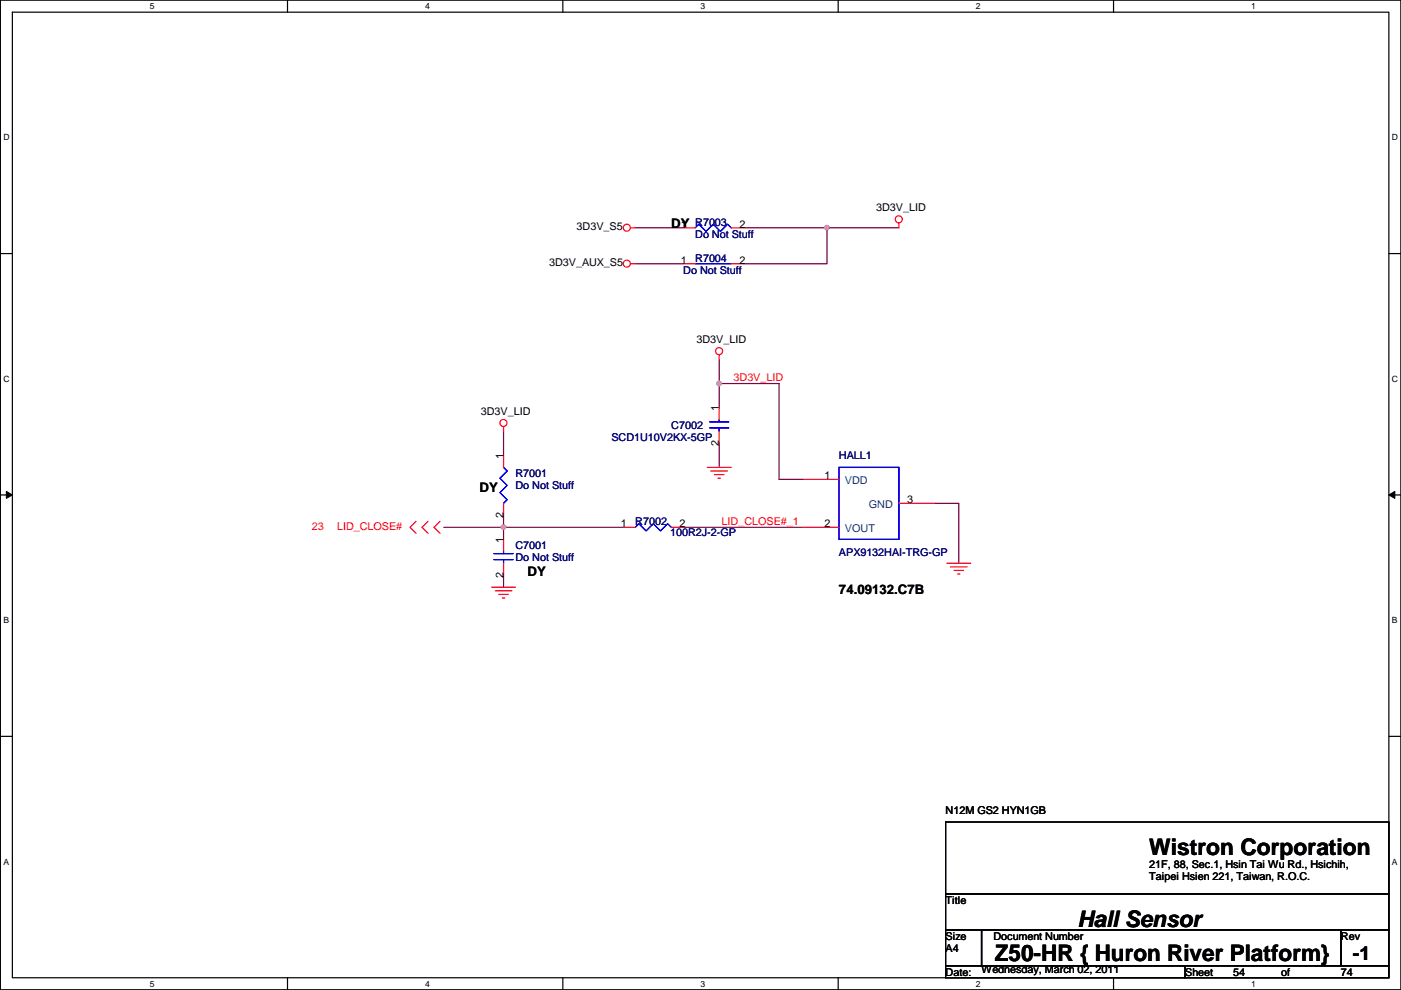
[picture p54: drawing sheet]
<svg xmlns="http://www.w3.org/2000/svg" width="297mm" height="210mm" viewBox="0 0 297 210" stroke-linecap="round" stroke-linejoin="round" font-family="sans-serif">
<defs><g id="words">
<g font-size="4.8">
<text x="243.7" y="181.3">Wistron Corporation</text>
<text x="228.4" y="196.5">Hall Sensor</text>
<text x="210.9" y="203.7">Z50-HR { Huron River Platform}</text>
</g>
<text font-size="4.1" x="286.8" y="203.5">-1</text>
<g font-size="2.8">
<text x="142.3" y="48.4">DY</text>
<text x="101.7" y="104.3">DY</text>
<text x="111.8" y="122">DY</text>
<text x="177.9" y="125.9">74.09132.C7B</text>
</g>
<g font-size="2.3" fill="#000080">
<text x="147.4" y="47.8">R7003</text>
<text x="147.4" y="50.4">Do Not Stuff</text>
<text x="144.9" y="58">Do Not Stuff</text>
<text x="147.4" y="55.5">R7004</text>
<text x="129.6" y="93.6">SCD1U10V2KX-5GP</text>
<text x="142.3" y="91">C7002</text>
<text x="109.3" y="101.2">R7001</text>
<text x="177.9" y="97.4">HALL1</text>
<text x="109.3" y="103.7">Do Not Stuff</text>
<text x="134.7" y="111.3">R7002</text>
<text x="142.1" y="113.6">100R2J-2-GP</text>
<text x="109.3" y="116.4">C7001</text>
<text x="109.3" y="119">Do Not Stuff</text>
<text x="177.9" y="117.9">APX9132HAI-TRG-GP</text>
</g>
<g font-size="2.3">
<text x="185.8" y="44.8">3D3V_LID</text>
<text x="122.3" y="48.9">3D3V_S5</text>
<text x="144.4" y="48.3">1</text>
<text x="156.8" y="48.3">2</text>
<text x="116.4" y="56.5">3D3V_AUX_S5</text>
<text x="144.4" y="55.9">1</text>
<text x="156.8" y="55.9">2</text>
<text x="147.7" y="72.7">3D3V_LID</text>
<text x="101.9" y="88">3D3V_LID</text>
<text x="152.4" y="87.2" transform="rotate(-90 152.4 87.2)">1</text>
<text x="152.4" y="94.5" transform="rotate(-90 152.4 94.5)">2</text>
<text x="106.7" y="97.3" transform="rotate(-90 106.7 97.3)">1</text>
<text x="174.8" y="101.6">1</text>
<text x="192.4" y="106.7">3</text>
<text x="106.7" y="109.8" transform="rotate(-90 106.7 109.8)">2</text>
<text x="131.7" y="111.8">1</text>
<text x="144.1" y="111.8">2</text>
<text x="174.8" y="111.8">2</text>
<text x="106.7" y="115.1" transform="rotate(-90 106.7 115.1)">1</text>
<text x="106.7" y="122.5" transform="rotate(-90 106.7 122.5)">2</text>
<text x="200.5" y="172.6">N12M GS2 HYN1GB</text>
<text x="243.7" y="184">21F, 88, Sec.1, Hsin Tai Wu Rd., Hsichih,</text>
<text x="200.5" y="191.6">Title</text>
<text x="243.7" y="186.6">Taipei Hsien 221, Taiwan, R.O.C.</text>
<text x="200.5" y="201.8">A4</text>
<text x="200.5" y="199.2">Size</text>
<text x="210.6" y="199.2">Document Number</text>
<text x="284.3" y="199.2">Rev</text>
<text x="200.5" y="206.8">Date:</text>
<text x="208.1" y="206.3">Wednesday, March 02, 2011</text>
<text x="251.3" y="206.8">Sheet</text>
<text x="261.4" y="206.8">54</text>
<text x="271.6" y="206.8">of</text>
<text x="284.3" y="206.8">74</text>
</g>
<g font-size="2.3" fill="#f00">
<text x="155.5" y="80.8">3D3V_LID</text>
<text x="66.1" y="112.4">23</text>
<text x="71.5" y="112.4">LID_CLOSE#</text>
<text x="153" y="111.3">LID_CLOSE#_1</text>
</g>
<g font-size="2.3" fill="#004080">
<text x="179.2" y="102.7">VDD</text>
<text x="184.2" y="107.8">GND</text>
<text x="179.2" y="112.9">VOUT</text>
</g>
<g font-size="1.8">
<text x="31.8" y="1.9">5</text>
<text x="90.1" y="1.9">4</text>
<text x="148.5" y="1.9">3</text>
<text x="206.9" y="1.9">2</text>
<text x="265.3" y="1.9">1</text>
<text x=".7" y="29.8">D</text>
<text x="295.1" y="29.8">D</text>
<text x=".7" y="80.9">C</text>
<text x="295.1" y="80.9">C</text>
<text x=".7" y="132.1">B</text>
<text x="295.1" y="132.1">B</text>
<text x=".7" y="183.3">A</text>
<text x="295.1" y="183.3">A</text>
<text x="31.8" y="209.2">5</text>
<text x="90.1" y="209.2">4</text>
<text x="148.5" y="209.2">3</text>
<text x="206.9" y="209.2">2</text>
<text x="265.3" y="209.2">1</text>
</g>
</g></defs>
<path d="M.1 0h296.9v209.8h-296.9zM2.6 2.6h291.9v204.7h-291.9z" fill="none" stroke="#000" stroke-width=".25"/>
<g fill="#fff">
<path d="M31.8 .3h1v2h-1z"/>
<path d="M31.8 207.6h1v1.9h-1z"/>
</g>
<path d="M61 0v2.6M61 207.3v2.5" fill="none" stroke="#000" stroke-width=".25"/>
<g fill="#fff">
<path d="M90.1 .3h1v2h-1z"/>
<path d="M90.1 207.6h1v1.9h-1z"/>
</g>
<path d="M119.3 0v2.6M119.3 207.3v2.5" fill="none" stroke="#000" stroke-width=".25"/>
<g fill="#fff">
<path d="M148.5 .3h1v2h-1z"/>
<path d="M148.5 207.6h1v1.9h-1z"/>
</g>
<path d="M177.7 0v2.6M177.7 207.3v2.5" fill="none" stroke="#000" stroke-width=".25"/>
<g fill="#fff">
<path d="M206.9 .3h1v2h-1z"/>
<path d="M206.9 207.6h1v1.9h-1z"/>
</g>
<path d="M236.1 0v2.6M236.1 207.3v2.5" fill="none" stroke="#000" stroke-width=".25"/>
<g fill="#fff">
<path d="M265.3 .3h.9v2h-.9z"/>
<path d="M265.3 207.6h.9v1.9h-.9z"/>
<path d="M.7 28.2h1.3v1.9h-1.3z"/>
<path d="M295.1 28.2h1.3v1.9h-1.3z"/>
<path d="M.7 79.3h1.3v2h-1.3z"/>
<path d="M295.1 79.3h1.3v2h-1.3z"/>
</g>
<path d="M.1 53.8h2.5M294.5 53.8h2.5" fill="none" stroke="#000" stroke-width=".25"/>
<g fill="#fff">
<path d="M.7 130.5h1.2v2h-1.2z"/>
<path d="M295.1 130.5h1.2v2h-1.2z"/>
</g>
<path d="M.1 104.9h2.5M294.5 104.9h2.5" fill="none" stroke="#000" stroke-width=".25"/>
<path d="M1.4 104.2l1.2 .7-1.2 .8zM294.5 104.9l1.2-.7v1.5z" fill="#000"/>
<path d="M1.4 104.2l1.2 .7-1.2 .8zM294.5 104.9l1.2-.7v1.5z" fill="none" stroke="#000" stroke-width=".21"/>
<g fill="#fff">
<path d="M.7 181.7h1.2v2h-1.2z"/>
<path d="M295.1 181.7h1.2v2h-1.2z"/>
</g>
<path d="M.1 156.1h2.5M294.5 156.1h2.5" fill="none" stroke="#000" stroke-width=".25"/>
<path d="M94.1 111.8h38.1M144.9 111.8h25.4" fill="none" stroke="#800040" stroke-width=".25"/>
<circle cx="106.7" cy="111.8" r=".49" fill="#f0f"/>
<circle cx="106.7" cy="111.8" r=".49" fill="none" stroke="#f0f" stroke-width=".25"/>
<path d="M134.7 55.9h10.2M134.7 48.3h10.2M157.6 48.3h17.7v7.6h-17.7M106.8 91.5v5.1M152.5 86.4v-5.1h12.7v20.3h5.1M152.5 94v5.1M106.8 109.3v5M198.2 106.7h5.1v12.7M106.8 122v2.5" fill="none" stroke="#800040" stroke-width=".25"/>
<circle cx="175.3" cy="48.3" r=".49" fill="#f0f"/>
<circle cx="175.3" cy="48.3" r=".49" fill="none" stroke="#f0f" stroke-width=".25"/>
<path d="M175.3 48.3h15.3M152.5 76.2v5.1" fill="none" stroke="#800040" stroke-width=".25"/>
<circle cx="152.5" cy="81.3" r=".49" fill="#f0f"/>
<circle cx="152.5" cy="81.3" r=".49" fill="none" stroke="#f0f" stroke-width=".25"/>
<g fill="none" stroke="#f00" stroke-width=".25">
<path d="M133.7 55.9h1M133.7 48.3h1M144.9 55.9h2.5M144.9 48.3h2.5M155 55.9h2.6M155 48.3h2.6M190.6 47.3v1M152.5 75.2v1M106.8 90.5v1M106.8 96.6v2.5M149.9 99.1h5.1M150.7 99.9h3.6"/>
<path d="M152.5 86.4v2.5M152.5 91.5v2.5M88.2 110.5l-1.3 1.3 1.3 1.3M90.8 110.5l-1.3 1.3 1.3 1.3M93.3 110.5l-1.3 1.3 1.3 1.3M106.8 106.7v2.6M106.8 114.3v2.6M106.8 119.4v2.6M132.2 111.8h2.5M142.3 111.8h2.6M151.5 100.6h2M152.2 101.4h.5"/>
<path d="M170.3 101.6h7.6M170.3 111.8h7.6M190.6 106.7h7.6M200.7 119.4h5.1M104.2 124.5h5.1M105 125.3h3.5M105.7 126h2.1M106.5 126.8h.5M201.5 120.2h3.6M202.3 120.9h2M203 121.7h.5"/>
<circle cx="132.9" cy="55.9" r=".75"/>
<circle cx="132.9" cy="48.3" r=".75"/>
<circle cx="190.6" cy="46.5" r=".75"/>
<circle cx="152.5" cy="74.4" r=".75"/>
<circle cx="106.7" cy="89.7" r=".75"/>
</g>
<path d="M200.5 174.3h94v15.2h-94zM200.5 189.5h94v7.6h-94zM200.5 197.1h7.6v7.7h-7.6zM208.1 197.1h76.2v7.7h-76.2zM284.3 197.1h10.2v7.7h-10.2zM200.5 204.8h50.8v2.5h-50.8zM251.3 204.8h43.2v2.5h-43.2z" fill="none" stroke="#000" stroke-width=".25"/>
<g fill="none" stroke="#00f" stroke-width=".25">
<path d="M147.4 55.9h7.6M147.4 48.3l.8-.8 1.5 1.6 1.5-1.6 1.5 1.6 1.6-1.6 .7 .8M106.8 99.1l.7 .8-1.5 1.5 1.5 1.5-1.5 1.5 1.5 1.6-.7 .7M150.4 89.5h4.1M150.4 90.7h4.1M152.5 88.9v.6M152.5 90.7v.8M177.9 99.1h12.7v15.2h-12.7zM104.7 118.7h4.1M104.7 117.4h4.1M106.8 116.9v.5M106.8 118.7v.7"/>
<path d="M134.7 111.8l.8-.8 1.5 1.6 1.5-1.6 1.5 1.6 1.6-1.6 .7 .8"/>
</g>
<circle cx="106.7" cy="111.8" r=".49" fill="#f0f"/>
<circle cx="106.7" cy="111.8" r=".49" fill="none" stroke="#f0f" stroke-width=".25"/>
<circle cx="175.3" cy="48.3" r=".49" fill="#f0f"/>
<circle cx="175.3" cy="48.3" r=".49" fill="none" stroke="#f0f" stroke-width=".25"/>
<circle cx="152.5" cy="81.3" r=".49" fill="#f0f"/>
<circle cx="152.5" cy="81.3" r=".49" fill="none" stroke="#f0f" stroke-width=".25"/>
<use href="#words"/>
</svg>
